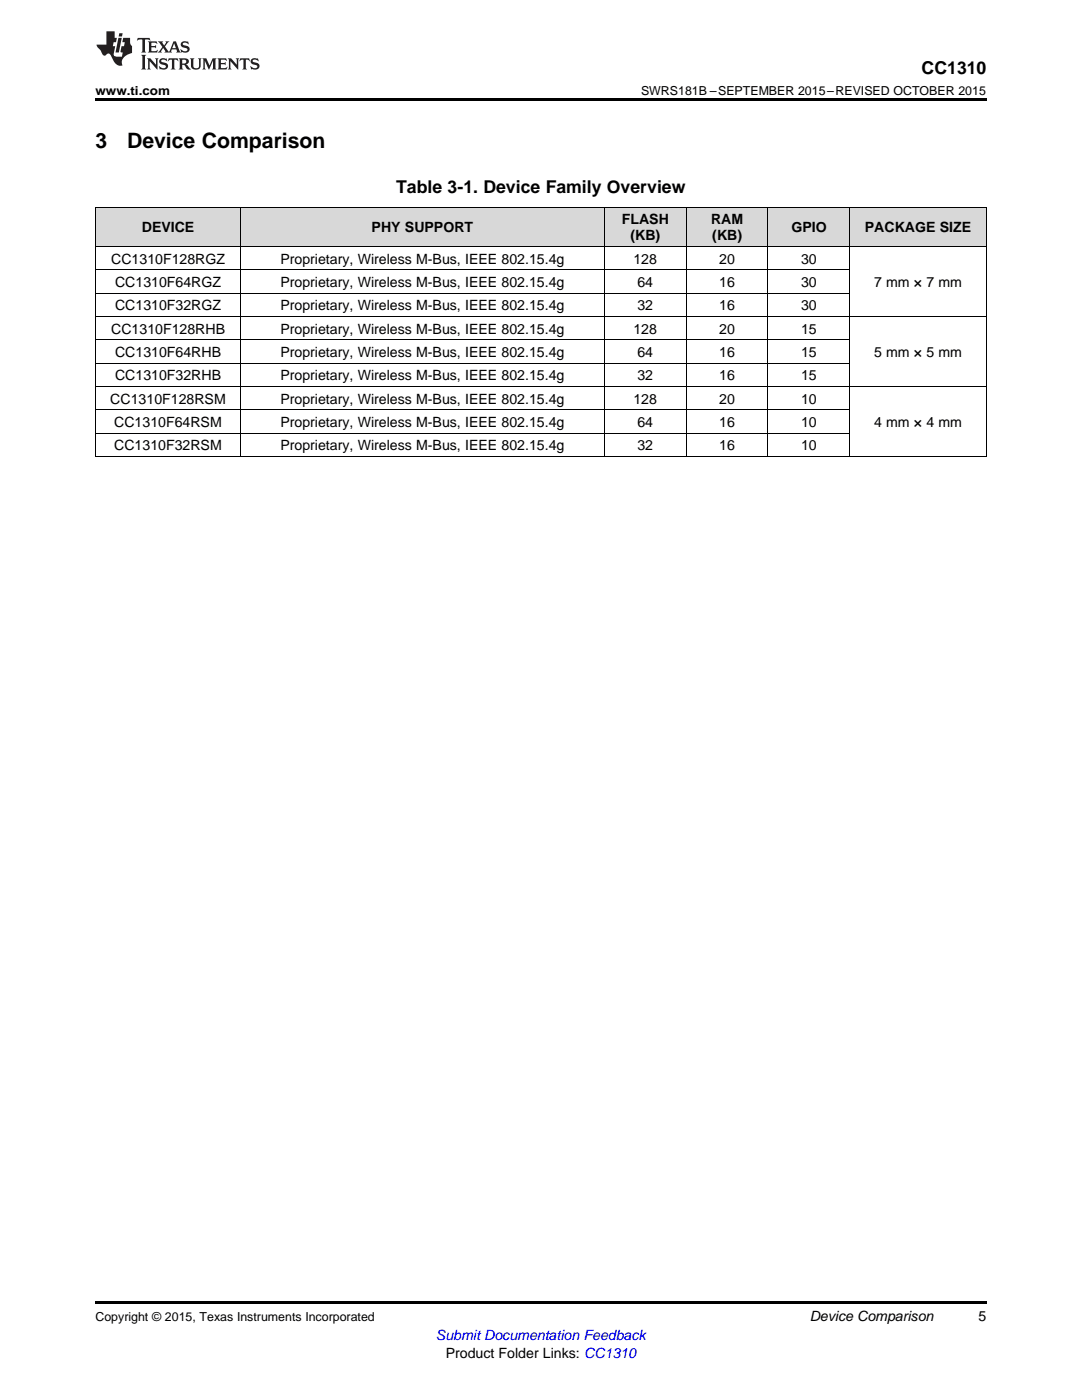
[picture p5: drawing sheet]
<svg xmlns="http://www.w3.org/2000/svg" width="216mm" height="279mm" viewBox="0 0 216 279" stroke-linecap="round" stroke-linejoin="round" font-family="sans-serif">
<defs><g id="words">
<g font-size="4.2">
<text x="19" y="29.6">3</text>
<text x="25.4" y="29.6">Device Comparison</text>
</g>
<g font-size="3.5">
<text x="183.9" y="14.8">CC1310</text>
<text x="79.1" y="38.5">Table 3-1. Device Family Overview</text>
</g>
<g font-size="2.8">
<text x="28.3" y="46.4">DEVICE</text>
<text x="74.2" y="46.4">PHY SUPPORT</text>
<text x="124.1" y="44.8">FLASH</text>
<text x="125.8" y="48">(KB)</text>
<text x="141.9" y="44.8">RAM</text>
<text x="142.1" y="48">(KB)</text>
<text x="157.9" y="46.4">GPIO</text>
<text x="172.6" y="46.4">PACKAGE SIZE</text>
<text x="22.2" y="52.6">CC1310F128RGZ</text>
<text x="56" y="52.6">Proprietary, Wireless M-Bus, IEEE 802.15.4g</text>
<text x="126.4" y="52.6">128</text>
<text x="143.5" y="52.6">20</text>
<text x="159.8" y="52.6">30</text>
<text x="23" y="57.3">CC1310F64RGZ</text>
<text x="56" y="57.3">Proprietary, Wireless M-Bus, IEEE 802.15.4g</text>
<text x="127.2" y="57.3">64</text>
<text x="143.5" y="57.3">16</text>
<text x="159.8" y="57.3">30</text>
<text x="174.4" y="57.3">7 mm × 7 mm</text>
<text x="23" y="61.9">CC1310F32RGZ</text>
<text x="56" y="61.9">Proprietary, Wireless M-Bus, IEEE 802.15.4g</text>
<text x="127.2" y="61.9">32</text>
<text x="143.5" y="61.9">16</text>
<text x="159.8" y="61.9">30</text>
<text x="22.2" y="66.6">CC1310F128RHB</text>
<text x="23" y="71.3">CC1310F64RHB</text>
<text x="56" y="66.6">Proprietary, Wireless M-Bus, IEEE 802.15.4g</text>
<text x="56" y="71.3">Proprietary, Wireless M-Bus, IEEE 802.15.4g</text>
<text x="126.4" y="66.6">128</text>
<text x="127.2" y="71.3">64</text>
<text x="143.5" y="66.6">20</text>
<text x="143.5" y="71.3">16</text>
<text x="159.8" y="66.6">15</text>
<text x="159.8" y="71.3">15</text>
<text x="174.4" y="71.3">5 mm × 5 mm</text>
<text x="23" y="75.9">CC1310F32RHB</text>
<text x="56" y="75.9">Proprietary, Wireless M-Bus, IEEE 802.15.4g</text>
<text x="127.2" y="75.9">32</text>
<text x="143.5" y="75.9">16</text>
<text x="159.8" y="75.9">15</text>
<text x="22" y="80.6">CC1310F128RSM</text>
<text x="56" y="80.6">Proprietary, Wireless M-Bus, IEEE 802.15.4g</text>
<text x="126.4" y="80.6">128</text>
<text x="143.5" y="80.6">20</text>
<text x="159.8" y="80.6">10</text>
<text x="22.8" y="85.2">CC1310F64RSM</text>
<text x="22.8" y="89.9">CC1310F32RSM</text>
<text x="56" y="85.2">Proprietary, Wireless M-Bus, IEEE 802.15.4g</text>
<text x="56" y="89.9">Proprietary, Wireless M-Bus, IEEE 802.15.4g</text>
<text x="127.2" y="85.2">64</text>
<text x="127.2" y="89.9">32</text>
<text x="143.5" y="85.2">16</text>
<text x="143.5" y="89.9">16</text>
<text x="159.8" y="85.2">10</text>
<text x="159.8" y="89.9">10</text>
<text x="174.4" y="85.2">4 mm × 4 mm</text>
<text x="161.6" y="263.6">Device Comparison</text>
<text x="195.3" y="263.6">5</text>
<text x="88.9" y="270.9">Product Folder Links: CC1310</text>
</g>
<text font-size="2.8" fill="#00f" x="87" y="267.4">Submit Documentation Feedback</text>
<g font-size="2.5">
<text x="19" y="19">www.ti.com</text>
<text x="127.9" y="19">SWRS181B –SEPTEMBER 2015–REVISED OCTOBER 2015</text>
<text x="19" y="263.6">Copyright © 2015, Texas Instruments Incorporated</text>
</g>
</g></defs>
<g fill="#d8d8d8">
<path d="M19 41.4h29v7.8h-29z"/>
<path d="M48 41.4h72.6v7.8h-72.6z"/>
<path d="M120.6 41.4h16.3v7.8h-16.3z"/>
<path d="M136.9 41.4h16.4v7.8h-16.4z"/>
<path d="M153.3 41.4h16.3v7.8h-16.3z"/>
<path d="M169.6 41.4h27.2v7.8h-27.2z"/>
</g>
<path d="M19 19.5h177.8v.5h-177.8zM19 259.7h177.8v.5h-177.8z" fill="#000"/>
<g fill="none" stroke="#000" stroke-width=".2">
<path d="M19 58.5h150.6M19 53.9h150.6M19 49.2h177.8M19 41.4h177.8M19.1 41.4v49.8M48 41.4v49.8M120.6 41.4v49.8M136.9 41.4v49.8M153.2 41.4v49.8M169.6 41.4v49.8M196.8 41.4v49.8M19 77.1h177.8"/>
<path d="M19 72.5h150.6M19 67.8h150.6M19 63.2h177.8M19 91.1h177.8M19 86.4h150.6M19 81.8h150.6"/>
</g>
<g fill="#231f20">
<path d="M27.5 7.6l-.1 .5 .4-.2h.6v.1v2.1l-.2 .4h1l-.3-.4v-2.1l.1-.1h.5l.5 .2-.2-.5zM29.5 8.3l.2 .3v1.5l-.2 .4h1.8l.2-.6a1.04 1.04 0 0 1-1.3 .2v-.7h.6l.3 .2v-.6l-.3 .2h-.6v-.6l.8-.1 .4 .3-.2-.5zM31.5 8.3l.9 1.1-.9 1.1h.8l-.2-.2 .5-.7 .4 .7-.2 .2h1.5l-.1-.2 .1-.4h.9l.1 .4-.2 .2h1l-.3-.3-.7-1.9h-.5l-.9 2-.8-1 .9-1h-.8l.1 .3-.3 .5-.4-.6 .2-.2zM34.7 8.6l.4 1h-.7zM36.3 8.4a.63 .63 0 0 0-.2 .7 .63 .63 0 0 0 .6 .4l.6 .2 .1 .2a.75 .75 0 0 1-.7 .4 .75 .75 0 0 1-.6-.5l.1 .7 .1-.1a1.11 1.11 0 0 0 1.5-.6 1.13 1.13 0 0 0-1.2-.8l-.1-.4a1.04 1.04 0 0 1 1.2 .2l-.2-.5-.1 .1-.5-.2zM28.2 10.9l.2 .4v2.2l-.2 .4h1l-.3-.4v-2.2l.3-.4zM29.3 11.6l.3 .4v1.5l-.3 .4h.8l-.2-.4v-1.3l1.5 1.7v-1.9l.2-.4h-.7l.2 .4v.9l-1.1-1.3zM32 11.8a.62 .62 0 0 0-.2 .7 .62 .62 0 0 0 .6 .4l.6 .1 .1 .3a.76 .76 0 0 1-.7 .3 .76 .76 0 0 1-.6-.4l.1 .7 .1-.1a1.11 1.11 0 0 0 1.5-.6 1.13 1.13 0 0 0-1.2-.8l-.1-.4a1.04 1.04 0 0 1 1.2 .2l-.2-.6-.1 .1-.5-.1zM33.7 11.6l-.2 .6a.61 .61 0 0 1 .8-.3v1.6l-.2 .4h.9l-.2-.4v-1.6a.63 .63 0 0 1 .8 .3l-.2-.6zM35.6 11.6l.3 .4v1.5l-.3 .4h1l-.2-.2v-.8l.5 .2a.76 .76 0 0 0 1.2 .7l-1-1a.58 .58 0 0 0 .6-.5 .58 .58 0 0 0-.5-.6zM36.4 11.9h.1a.45 .45 0 0 1 .5 .1 .45 .45 0 0 1 .1 .5l-.7 .2zM37.9 11.6l.2 .2a2.17 2.17 0 0 0 .3 1.9 .99 .99 0 0 0 1.6-.6v-1.1l.2-.4h-.7l.2 .2a1.92 1.92 0 0 1-.2 1.8 .6 .6 0 0 1-.9-.5v-1.1l.2-.4zM40.4 11.6l.2 .4v1.5l-.2 .4h.7l-.2-.4v-1.4l.8 1.8 .8-1.8v1.4l-.2 .4h.9l-.2-.4v-1.5l.2-.4h-.8l-.6 1.5-.6-1.5zM43.4 11.6l.2 .4v1.5l-.2 .4h1.8l.2-.6a1.04 1.04 0 0 1-1.3 .1v-.6h.5l.4 .2v-.6l-.4 .2h-.5v-.7h.8l.3 .3-.1-.6zM45.5 11.6l.2 .4v1.5l-.2 .4h.7l-.2-.4v-1.3l1.5 1.7v-1.9l.2-.4h-.7l.2 .4v.9l-1.1-1.3zM47.9 11.6l-.1 .6a.61 .61 0 0 1 .8-.3v1.6l-.3 .4h1l-.3-.4 .1-1.6a.63 .63 0 0 1 .7 .3l-.1-.6zM50.2 11.8a.62 .62 0 0 0-.2 .7 .62 .62 0 0 0 .6 .4l.6 .1 .2 .3a.76 .76 0 0 1-.8 .3 .76 .76 0 0 1-.6-.4l.1 .7 .2-.1a1.11 1.11 0 0 0 1.5-.6 1.13 1.13 0 0 0-1.3-.8l-.1-.4a1.04 1.04 0 0 1 1.2 .2l-.1-.6-.2 .1-.5-.1z"/>
<path d="M21.2 6.3v2.6h-1.9l.1 .4 .7 .9a.91 .91 0 0 0 1 .8 .56 .56 0 0 1 .5-.3 .56 .56 0 0 1 .5 .3l.4 .8a1.53 1.53 0 0 0 1.9 1.2 1.54 1.54 0 0 1 1-2.1l.9-.3v-1.4a1.52 1.52 0 0 1-.3-1.6h-1.4l-.2 .8h.5l-.2 .8h-.4l-.2 1v.2l.4 .1-.2 .8a1.93 1.93 0 0 1-1.6-.3l.3-1.8h-.5l.2-.8h.4l.2-.8h-.4v-1.3zM23.6 7.6l-.6 2.9h.7l.6-2.9zM23.8 6.6l-.1 .7h.6l.2-.7z"/>
</g>
<use href="#words"/>
</svg>
